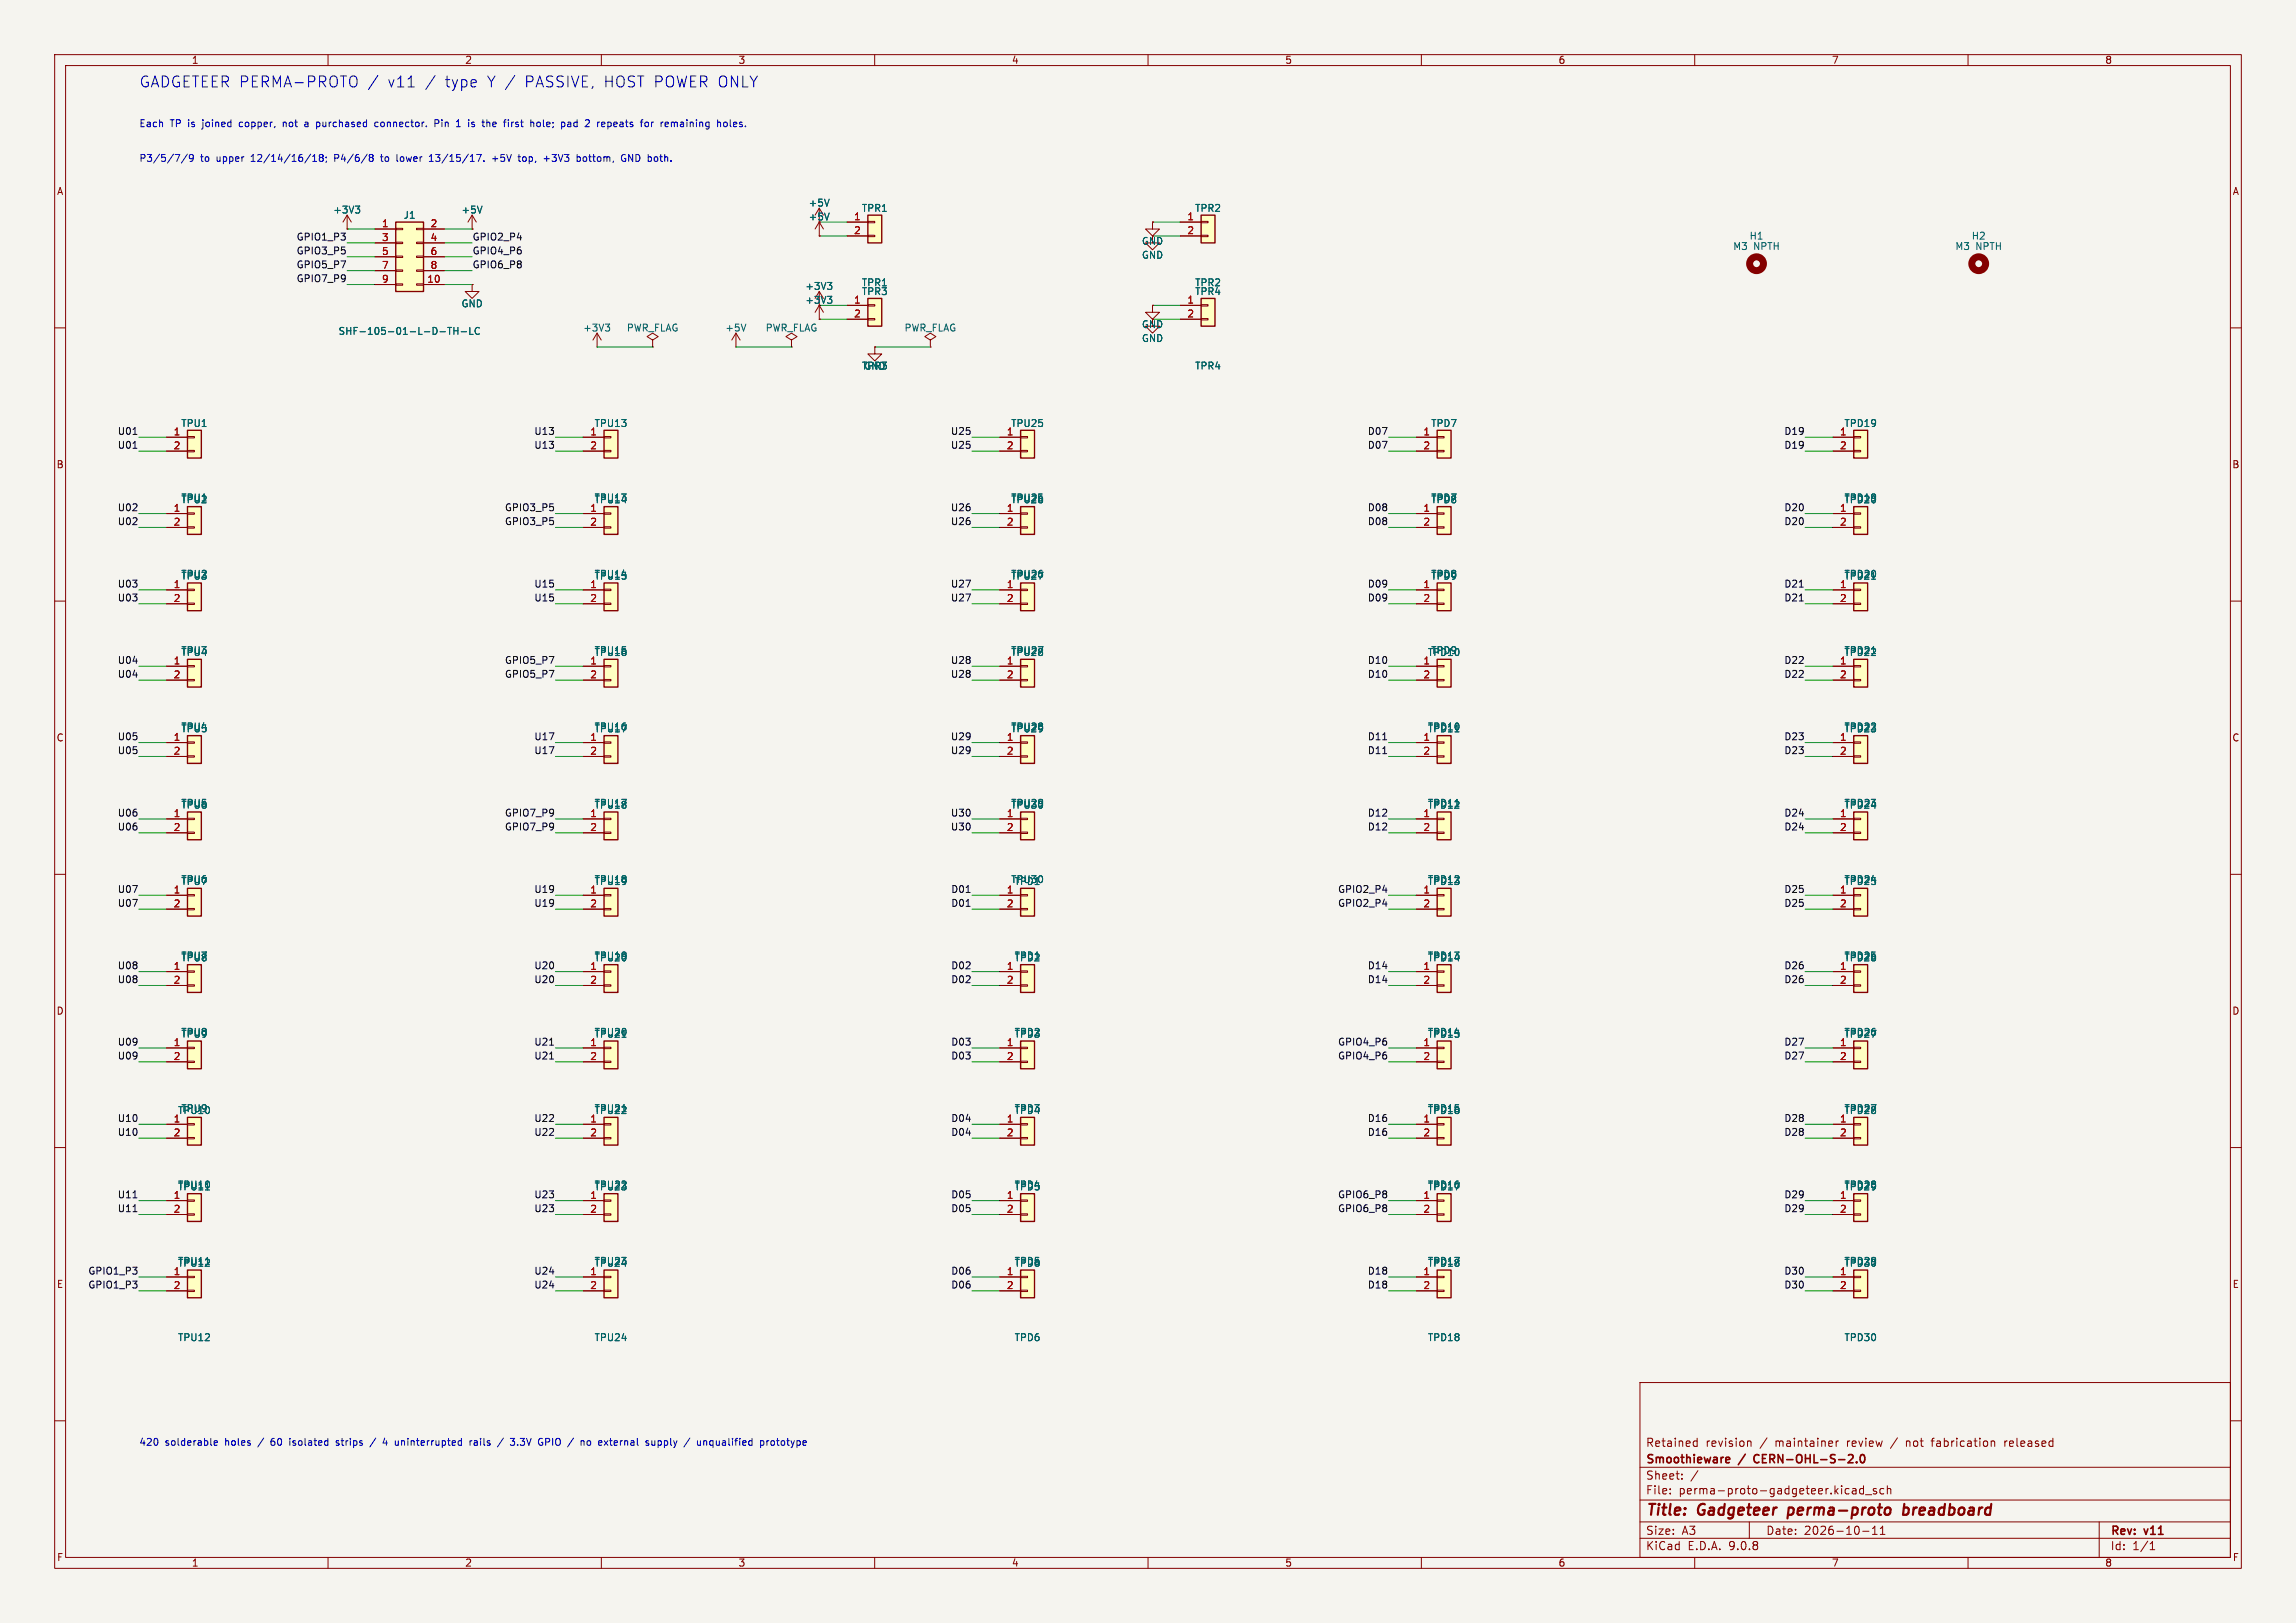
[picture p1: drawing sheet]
<svg xmlns="http://www.w3.org/2000/svg" width="420mm" height="297mm" viewBox="0 0 420 297" stroke-linecap="round" stroke-linejoin="round" font-family="sans-serif">
<defs><g id="words">
<g font-size="2.8" fill="#0000c2">
<text x="25.4" y="16.2">GADGETEER PERMA-PROTO</text>
<text x="70.9" y="16.2">v11</text>
<text x="77.8" y="16.2">/</text>
<text x="81.5" y="16.2">type</text>
<text x="89.3" y="16.2">Y /</text>
<text x="96.2" y="16.2">PASSIVE, HOST POWER ONLY</text>
</g>
<g font-size="2.8" fill="#840000">
<text x="301" y="277.9">Title:</text>
<text x="310.6" y="277.9">Gadgeteer</text>
<text x="327.9" y="277.9">perma-proto</text>
<text x="349.8" y="277.9">breadboard</text>
</g>
<g font-size="2.1" fill="#840000">
<text x="301" y="268.2">Smoothieware</text>
<text x="301" y="265">Retained</text>
<text x="312" y="265">revision</text>
<text x="318.2" y="268.2">/</text>
<text x="321.5" y="268.2">CERN-OHL-S-2.0</text>
<text x="322" y="265">/</text>
<text x="324.9" y="265">maintainer</text>
<text x="338.1" y="265">review</text>
<text x="346.3" y="265">/</text>
<text x="349.2" y="265">not</text>
<text x="354.1" y="265">fabrication</text>
<text x="367.5" y="265">released</text>
<text x="301" y="273.7">File:</text>
<text x="301" y="271">Sheet:</text>
<text x="307.1" y="273.7">perma-proto-gadgeteer.kicad_sch</text>
<text x="301" y="281.1">Size:</text>
<text x="307.6" y="281.1">A3</text>
<text x="323" y="281.1">Date:</text>
<text x="330" y="281.1">2026-10-11</text>
<text x="386" y="281.3">Rev:</text>
<text x="392.4" y="281.3">v11</text>
<text x="301" y="283.9">KiCad</text>
<text x="308.7" y="283.9">E.D.A.</text>
<text x="316.3" y="283.9">9.0.8</text>
<text x="386" y="283.9">Id:</text>
<text x="390.1" y="283.9">1/1</text>
</g>
<g font-size="1.8" fill="#840000">
<text x="35" y="11.9">1</text>
<text x="85" y="11.9">2</text>
<text x="135" y="11.9">3</text>
<text x="185" y="11.9">4</text>
<text x="235" y="11.9">5</text>
<text x="285" y="11.9">6</text>
<text x="335" y="11.9">7</text>
<text x="385" y="11.9">8</text>
<text x="10.3" y="35.9">A</text>
<text x="408.3" y="35.9">A</text>
<text x="208.8" y="45">GND</text>
<text x="147.2" y="55.8">+3V3</text>
<text x="208.8" y="60.2">GND</text>
<text x="10.3" y="85.9">B</text>
<text x="408.2" y="85.9">B</text>
<text x="10.3" y="135.9">C</text>
<text x="408.2" y="135.9">C</text>
<text x="10.3" y="185.9">D</text>
<text x="408.2" y="185.9">D</text>
<text x="10.3" y="235.9">E</text>
<text x="408.3" y="235.9">E</text>
<text x="10.3" y="285.9">F</text>
<text x="35" y="286.9">1</text>
<text x="85" y="286.9">2</text>
<text x="135" y="286.9">3</text>
<text x="185" y="286.9">4</text>
<text x="235" y="286.9">5</text>
<text x="285" y="286.9">6</text>
<text x="335" y="286.9">7</text>
<text x="385" y="286.9">8</text>
<text x="408.3" y="285.9">F</text>
</g>
<g font-size="1.8" fill="#0000c2">
<text x="25.4" y="23.5">Each</text>
<text x="31.1" y="23.5">TP is</text>
<text x="37.3" y="23.5">joined</text>
<text x="44.2" y="23.5">copper,</text>
<text x="52.4" y="23.5">not</text>
<text x="56.6" y="23.5">a</text>
<text x="58.9" y="23.5">purchased</text>
<text x="69.8" y="23.5">connector.</text>
<text x="81" y="23.5">Pin</text>
<text x="85.2" y="23.5">1</text>
<text x="87.6" y="23.5">is</text>
<text x="90.4" y="23.5">the</text>
<text x="94.5" y="23.5">first</text>
<text x="99.5" y="23.5">hole;</text>
<text x="105.4" y="23.5">pad</text>
<text x="110" y="23.5">2</text>
<text x="112.4" y="23.5">repeats</text>
<text x="120.6" y="23.5">for</text>
<text x="124.4" y="23.5">remaining</text>
<text x="134.9" y="23.5">holes.</text>
<text x="25.4" y="29.8">P3/5/7/9</text>
<text x="36.7" y="29.8">to</text>
<text x="39.7" y="29.8">upper</text>
<text x="46.2" y="29.8">12/14/16/18;</text>
<text x="61.7" y="29.8">P4/6/8</text>
<text x="70.4" y="29.8">to</text>
<text x="73.4" y="29.8">lower</text>
<text x="79.6" y="29.8">13/15/17.</text>
<text x="91.3" y="29.8">+5V</text>
<text x="96.4" y="29.8">top,</text>
<text x="101.2" y="29.8">+3V3</text>
<text x="107.4" y="29.8">bottom,</text>
<text x="115.8" y="29.8">GND both.</text>
<text x="25.4" y="264.8">420</text>
<text x="30.2" y="264.8">solderable</text>
<text x="41.3" y="264.8">holes</text>
<text x="47.5" y="264.8">/</text>
<text x="50" y="264.8">60</text>
<text x="53.6" y="264.8">isolated</text>
<text x="62.4" y="264.8">strips</text>
<text x="71.4" y="264.8">4</text>
<text x="73.7" y="264.8">uninterrupted</text>
<text x="87.6" y="264.8">rails</text>
<text x="93" y="264.8">/</text>
<text x="95.5" y="264.8">3.3V</text>
<text x="100.8" y="264.8">GPIO /</text>
<text x="108.9" y="264.8">no</text>
<text x="112.4" y="264.8">external</text>
<text x="121.3" y="264.8">supply</text>
<text x="128.5" y="264.8">/</text>
<text x="131" y="264.8">unqualified</text>
<text x="142.8" y="264.8">prototype</text>
</g>
<g font-size="1.8" fill="#006464">
<text x="60.9" y="39.3">+3V3</text>
<text x="73.7" y="40.2">J1</text>
<text x="84.3" y="39.3">+5V</text>
<text x="147.8" y="38">+5V</text>
<text x="147.8" y="40.5">+5V</text>
<text x="157.6" y="39">TPR1</text>
<text x="218.5" y="39">TPR2</text>
<text x="208.8" y="47.5">GND</text>
<text x="316.9" y="45.9">M3</text>
<text x="319.9" y="44">H1</text>
<text x="320.8" y="45.9">NPTH</text>
<text x="357.6" y="45.9">M3</text>
<text x="360.6" y="44">H2</text>
<text x="361.4" y="45.9">NPTH</text>
<text x="147.2" y="53.2">+3V3</text>
<text x="157.6" y="52.6">TPR1</text>
<text x="218.5" y="52.6">TPR2</text>
<text x="84.3" y="56.4">GND</text>
<text x="157.6" y="54.2">TPR3</text>
<text x="218.5" y="54.2">TPR4</text>
<text x="61.8" y="61.5">SHF-105-01-L-D-TH-LC</text>
<text x="106.6" y="60.9">+3V3</text>
<text x="114.6" y="60.9">PWR_FLAG</text>
<text x="132.6" y="60.9">+5V</text>
<text x="140" y="60.9">PWR_FLAG</text>
<text x="165.4" y="60.9">PWR_FLAG</text>
<text x="208.8" y="62.8">GND</text>
<text x="158" y="67.9">GND</text>
<text x="218.5" y="67.8">TPR4</text>
<text x="33.1" y="78.3">TPU1</text>
<text x="108.7" y="78.3">TPU13</text>
<text x="184.9" y="78.3">TPU25</text>
<text x="261.7" y="78.3">TPD7</text>
<text x="337.3" y="78.3">TPD19</text>
<text x="33.1" y="92">TPU1</text>
<text x="108.7" y="92">TPU13</text>
<text x="184.9" y="92">TPU25</text>
<text x="261.7" y="92">TPD7</text>
<text x="337.3" y="92">TPD19</text>
<text x="33.1" y="105.9">TPU2</text>
<text x="108.7" y="105.9">TPU14</text>
<text x="108.7" y="106.3">TPU15</text>
<text x="184.9" y="105.9">TPU26</text>
<text x="261.7" y="105.9">TPD8</text>
<text x="261.7" y="106.3">TPD9</text>
<text x="337.3" y="105.9">TPD20</text>
<text x="337.3" y="106.3">TPD21</text>
<text x="33.1" y="119.9">TPU3</text>
<text x="108.7" y="119.9">TPU15</text>
<text x="184.9" y="119.9">TPU27</text>
<text x="261.7" y="119.9">TPD9</text>
<text x="337.3" y="119.9">TPD21</text>
<text x="184.9" y="120.2">TPU28</text>
<text x="261.1" y="120.2">TPD10</text>
<text x="337.3" y="120.2">TPD22</text>
<text x="33.1" y="134.2">TPU5</text>
<text x="33.1" y="133.9">TPU4</text>
<text x="108.7" y="133.9">TPU16</text>
<text x="184.9" y="133.9">TPU28</text>
<text x="184.9" y="134.2">TPU29</text>
<text x="261.1" y="133.9">TPD10</text>
<text x="261.1" y="134.2">TPD11</text>
<text x="337.3" y="133.9">TPD22</text>
<text x="33.1" y="147.8">TPU5</text>
<text x="108.7" y="147.8">TPU17</text>
<text x="108.7" y="148.2">TPU18</text>
<text x="184.9" y="147.8">TPU29</text>
<text x="261.1" y="147.8">TPD11</text>
<text x="261.1" y="148.2">TPD12</text>
<text x="337.3" y="147.8">TPD23</text>
<text x="337.3" y="148.2">TPD24</text>
<text x="33.1" y="161.8">TPU6</text>
<text x="108.7" y="161.8">TPU18</text>
<text x="184.9" y="161.8">TPU30</text>
<text x="261.1" y="161.8">TPD12</text>
<text x="337.3" y="161.8">TPD24</text>
<text x="108.7" y="162.2">TPU19</text>
<text x="185.5" y="162.2">TPD1</text>
<text x="33.1" y="176.1">TPU8</text>
<text x="33.1" y="175.8">TPU7</text>
<text x="108.7" y="175.8">TPU19</text>
<text x="185.5" y="175.8">TPD1</text>
<text x="261.1" y="176.1">TPD14</text>
<text x="261.1" y="175.8">TPD13</text>
<text x="337.3" y="175.8">TPD25</text>
<text x="33.1" y="189.7">TPU8</text>
<text x="33.1" y="190.1">TPU9</text>
<text x="108.7" y="189.7">TPU20</text>
<text x="108.7" y="190.1">TPU21</text>
<text x="185.5" y="189.7">TPD2</text>
<text x="261.1" y="189.7">TPD14</text>
<text x="337.3" y="189.7">TPD26</text>
<text x="337.3" y="190.1">TPD27</text>
<text x="33.1" y="203.7">TPU9</text>
<text x="108.7" y="203.7">TPU21</text>
<text x="185.5" y="203.7">TPD3</text>
<text x="261.1" y="203.7">TPD15</text>
<text x="337.3" y="203.7">TPD27</text>
<text x="32.5" y="204.1">TPU10</text>
<text x="108.7" y="204.1">TPU22</text>
<text x="185.5" y="204.1">TPD4</text>
<text x="32.5" y="217.7">TPU10</text>
<text x="32.5" y="218">TPU11</text>
<text x="108.7" y="217.7">TPU22</text>
<text x="185.5" y="217.7">TPD4</text>
<text x="261.1" y="217.7">TPD16</text>
<text x="261.1" y="218">TPD17</text>
<text x="337.3" y="217.7">TPD28</text>
<text x="337.3" y="218">TPD29</text>
<text x="32.5" y="232">TPU12</text>
<text x="32.5" y="231.7">TPU11</text>
<text x="108.7" y="231.7">TPU23</text>
<text x="185.5" y="231.7">TPD5</text>
<text x="261.1" y="231.7">TPD17</text>
<text x="337.3" y="231.7">TPD29</text>
<text x="32.5" y="245.6">TPU12</text>
<text x="108.7" y="245.6">TPU24</text>
<text x="185.5" y="245.6">TPD6</text>
<text x="261.1" y="245.6">TPD18</text>
<text x="337.3" y="245.6">TPD30</text>
</g>
<g font-size="1.8" fill="#a90000">
<text x="69.8" y="41.7">1</text>
<text x="78.7" y="41.7">2</text>
<text x="156.1" y="40.4">1</text>
<text x="217.1" y="40.4">1</text>
<text x="69.8" y="44.2">3</text>
<text x="69.8" y="46.7">5</text>
<text x="78.7" y="44.2">4</text>
<text x="78.7" y="46.7">6</text>
<text x="156.1" y="42.9">2</text>
<text x="217.1" y="42.9">2</text>
<text x="69.8" y="49.3">7</text>
<text x="69.8" y="51.8">9</text>
<text x="78.1" y="51.8">10</text>
<text x="78.7" y="49.3">8</text>
<text x="156.1" y="55.6">1</text>
<text x="156.1" y="58.2">2</text>
<text x="217.1" y="55.6">1</text>
<text x="217.1" y="58.2">2</text>
<text x="31.7" y="79.8">1</text>
<text x="31.7" y="82.3">2</text>
<text x="107.9" y="79.8">1</text>
<text x="107.9" y="82.3">2</text>
<text x="184.1" y="79.8">1</text>
<text x="184.1" y="82.3">2</text>
<text x="260.3" y="79.8">1</text>
<text x="260.3" y="82.3">2</text>
<text x="336.5" y="79.8">1</text>
<text x="336.5" y="82.3">2</text>
<text x="31.7" y="93.7">1</text>
<text x="107.9" y="93.7">1</text>
<text x="184.1" y="93.7">1</text>
<text x="260.3" y="93.7">1</text>
<text x="336.5" y="93.7">1</text>
<text x="31.7" y="96.3">2</text>
<text x="107.9" y="96.3">2</text>
<text x="184.1" y="96.3">2</text>
<text x="260.3" y="96.3">2</text>
<text x="336.5" y="96.3">2</text>
<text x="31.7" y="107.7">1</text>
<text x="107.9" y="107.7">1</text>
<text x="184.1" y="107.7">1</text>
<text x="260.3" y="107.7">1</text>
<text x="336.5" y="107.7">1</text>
<text x="31.7" y="110.2">2</text>
<text x="107.9" y="110.2">2</text>
<text x="184.1" y="110.2">2</text>
<text x="260.3" y="110.2">2</text>
<text x="336.5" y="110.2">2</text>
<text x="31.7" y="121.7">1</text>
<text x="31.7" y="124.2">2</text>
<text x="107.9" y="121.7">1</text>
<text x="107.9" y="124.2">2</text>
<text x="184.1" y="121.7">1</text>
<text x="184.1" y="124.2">2</text>
<text x="260.3" y="121.7">1</text>
<text x="260.3" y="124.2">2</text>
<text x="336.5" y="121.7">1</text>
<text x="336.5" y="124.2">2</text>
<text x="31.7" y="135.6">1</text>
<text x="107.9" y="135.6">1</text>
<text x="184.1" y="135.6">1</text>
<text x="260.3" y="135.6">1</text>
<text x="336.5" y="135.6">1</text>
<text x="31.7" y="138.2">2</text>
<text x="107.9" y="138.2">2</text>
<text x="184.1" y="138.2">2</text>
<text x="260.3" y="138.2">2</text>
<text x="336.5" y="138.2">2</text>
<text x="31.7" y="149.6">1</text>
<text x="107.9" y="149.6">1</text>
<text x="184.1" y="149.6">1</text>
<text x="260.3" y="149.6">1</text>
<text x="336.5" y="149.6">1</text>
<text x="31.7" y="152.1">2</text>
<text x="107.9" y="152.1">2</text>
<text x="184.1" y="152.1">2</text>
<text x="260.3" y="152.1">2</text>
<text x="336.5" y="152.1">2</text>
<text x="31.7" y="163.6">1</text>
<text x="31.7" y="166.1">2</text>
<text x="107.9" y="163.6">1</text>
<text x="107.9" y="166.1">2</text>
<text x="184.1" y="163.6">1</text>
<text x="184.1" y="166.1">2</text>
<text x="260.3" y="163.6">1</text>
<text x="260.3" y="166.1">2</text>
<text x="336.5" y="163.6">1</text>
<text x="336.5" y="166.1">2</text>
<text x="31.7" y="177.5">1</text>
<text x="107.9" y="177.5">1</text>
<text x="184.1" y="177.5">1</text>
<text x="260.3" y="177.5">1</text>
<text x="336.5" y="177.5">1</text>
<text x="31.7" y="180.1">2</text>
<text x="107.9" y="180.1">2</text>
<text x="184.1" y="180.1">2</text>
<text x="260.3" y="180.1">2</text>
<text x="336.5" y="180.1">2</text>
<text x="31.7" y="191.5">1</text>
<text x="107.9" y="191.5">1</text>
<text x="184.1" y="191.5">1</text>
<text x="260.3" y="191.5">1</text>
<text x="336.5" y="191.5">1</text>
<text x="31.7" y="194.1">2</text>
<text x="107.9" y="194.1">2</text>
<text x="184.1" y="194.1">2</text>
<text x="260.3" y="194.1">2</text>
<text x="336.5" y="194.1">2</text>
<text x="31.7" y="205.5">1</text>
<text x="31.7" y="208">2</text>
<text x="107.9" y="205.5">1</text>
<text x="107.9" y="208">2</text>
<text x="184.1" y="205.5">1</text>
<text x="184.1" y="208">2</text>
<text x="260.3" y="205.5">1</text>
<text x="260.3" y="208">2</text>
<text x="336.5" y="205.5">1</text>
<text x="336.5" y="208">2</text>
<text x="31.7" y="219.5">1</text>
<text x="31.7" y="222">2</text>
<text x="107.9" y="219.5">1</text>
<text x="107.9" y="222">2</text>
<text x="184.1" y="219.5">1</text>
<text x="184.1" y="222">2</text>
<text x="260.3" y="219.5">1</text>
<text x="260.3" y="222">2</text>
<text x="336.5" y="219.5">1</text>
<text x="336.5" y="222">2</text>
<text x="31.7" y="233.4">1</text>
<text x="107.9" y="233.4">1</text>
<text x="184.1" y="233.4">1</text>
<text x="260.3" y="233.4">1</text>
<text x="336.5" y="233.4">1</text>
<text x="31.7" y="236">2</text>
<text x="107.9" y="236">2</text>
<text x="184.1" y="236">2</text>
<text x="260.3" y="236">2</text>
<text x="336.5" y="236">2</text>
</g>
<g font-size="1.8" fill="#0f0f0f">
<text x="54.2" y="46.6">GPIO3_P5</text>
<text x="54.2" y="44.1">GPIO1_P3</text>
<text x="86.4" y="46.6">GPIO4_P6</text>
<text x="86.4" y="44.1">GPIO2_P4</text>
<text x="54.2" y="51.7">GPIO7_P9</text>
<text x="54.2" y="49.2">GPIO5_P7</text>
<text x="86.4" y="49.2">GPIO6_P8</text>
<text x="21.4" y="79.7">U01</text>
<text x="21.4" y="82.2">U01</text>
<text x="97.6" y="82.2">U13</text>
<text x="97.6" y="79.7">U13</text>
<text x="173.8" y="79.7">U25</text>
<text x="173.8" y="82.2">U25</text>
<text x="250.1" y="82.2">D07</text>
<text x="250.1" y="79.7">D07</text>
<text x="326.3" y="79.7">D19</text>
<text x="326.3" y="82.2">D19</text>
<text x="21.4" y="93.6">U02</text>
<text x="92.3" y="93.6">GPIO3_P5</text>
<text x="173.8" y="93.6">U26</text>
<text x="250.1" y="93.6">D08</text>
<text x="326.3" y="93.6">D20</text>
<text x="21.4" y="96.2">U02</text>
<text x="92.3" y="96.2">GPIO3_P5</text>
<text x="173.8" y="96.2">U26</text>
<text x="250.1" y="96.2">D08</text>
<text x="326.3" y="96.2">D20</text>
<text x="21.4" y="107.6">U03</text>
<text x="97.6" y="107.6">U15</text>
<text x="173.8" y="107.6">U27</text>
<text x="250.1" y="107.6">D09</text>
<text x="326.3" y="107.6">D21</text>
<text x="21.4" y="110.1">U03</text>
<text x="97.6" y="110.1">U15</text>
<text x="173.8" y="110.1">U27</text>
<text x="250.1" y="110.1">D09</text>
<text x="326.3" y="110.1">D21</text>
<text x="21.4" y="124.1">U04</text>
<text x="21.4" y="121.6">U04</text>
<text x="92.3" y="121.6">GPIO5_P7</text>
<text x="92.3" y="124.1">GPIO5_P7</text>
<text x="173.8" y="124.1">U28</text>
<text x="173.8" y="121.6">U28</text>
<text x="250.1" y="124.1">D10</text>
<text x="250.1" y="121.6">D10</text>
<text x="326.3" y="124.1">D22</text>
<text x="326.3" y="121.6">D22</text>
<text x="21.4" y="135.5">U05</text>
<text x="97.6" y="135.5">U17</text>
<text x="173.8" y="135.5">U29</text>
<text x="250.1" y="135.5">D11</text>
<text x="326.3" y="135.5">D23</text>
<text x="21.4" y="138.1">U05</text>
<text x="97.6" y="138.1">U17</text>
<text x="173.8" y="138.1">U29</text>
<text x="250.1" y="138.1">D11</text>
<text x="326.3" y="138.1">D23</text>
<text x="21.4" y="149.5">U06</text>
<text x="92.3" y="149.5">GPIO7_P9</text>
<text x="173.8" y="149.5">U30</text>
<text x="250.1" y="149.5">D12</text>
<text x="326.3" y="149.5">D24</text>
<text x="21.4" y="152.1">U06</text>
<text x="92.3" y="152.1">GPIO7_P9</text>
<text x="173.8" y="152.1">U30</text>
<text x="250.1" y="152.1">D12</text>
<text x="326.3" y="152.1">D24</text>
<text x="21.4" y="163.5">U07</text>
<text x="21.4" y="166">U07</text>
<text x="97.6" y="166">U19</text>
<text x="97.6" y="163.5">U19</text>
<text x="173.9" y="166">D01</text>
<text x="173.9" y="163.5">D01</text>
<text x="244.7" y="166">GPIO2_P4</text>
<text x="244.7" y="163.5">GPIO2_P4</text>
<text x="326.3" y="166">D25</text>
<text x="326.3" y="163.5">D25</text>
<text x="21.4" y="180">U08</text>
<text x="21.4" y="177.5">U08</text>
<text x="97.6" y="177.5">U20</text>
<text x="97.6" y="180">U20</text>
<text x="173.9" y="177.5">D02</text>
<text x="173.9" y="180">D02</text>
<text x="250.1" y="180">D14</text>
<text x="250.1" y="177.5">D14</text>
<text x="326.3" y="180">D26</text>
<text x="326.3" y="177.5">D26</text>
<text x="21.4" y="191.4">U09</text>
<text x="97.6" y="191.4">U21</text>
<text x="173.9" y="191.4">D03</text>
<text x="244.7" y="191.4">GPIO4_P6</text>
<text x="326.3" y="191.4">D27</text>
<text x="21.4" y="194">U09</text>
<text x="97.6" y="194">U21</text>
<text x="173.9" y="194">D03</text>
<text x="244.7" y="194">GPIO4_P6</text>
<text x="326.3" y="194">D27</text>
<text x="21.4" y="205.4">U10</text>
<text x="21.4" y="207.9">U10</text>
<text x="97.6" y="207.9">U22</text>
<text x="97.6" y="205.4">U22</text>
<text x="173.9" y="207.9">D04</text>
<text x="173.9" y="205.4">D04</text>
<text x="250.1" y="207.9">D16</text>
<text x="250.1" y="205.4">D16</text>
<text x="326.3" y="205.4">D28</text>
<text x="326.3" y="207.9">D28</text>
<text x="21.4" y="219.4">U11</text>
<text x="21.4" y="221.9">U11</text>
<text x="97.6" y="221.9">U23</text>
<text x="97.6" y="219.4">U23</text>
<text x="173.9" y="221.9">D05</text>
<text x="173.9" y="219.4">D05</text>
<text x="244.7" y="221.9">GPIO6_P8</text>
<text x="244.7" y="219.4">GPIO6_P8</text>
<text x="326.3" y="221.9">D29</text>
<text x="326.3" y="219.4">D29</text>
<text x="16.1" y="233.3">GPIO1_P3</text>
<text x="97.6" y="233.3">U24</text>
<text x="173.9" y="233.3">D06</text>
<text x="250.1" y="233.3">D18</text>
<text x="326.3" y="233.3">D30</text>
<text x="16.1" y="235.9">GPIO1_P3</text>
<text x="97.6" y="235.9">U24</text>
<text x="173.9" y="235.9">D06</text>
<text x="250.1" y="235.9">D18</text>
<text x="326.3" y="235.9">D30</text>
</g>
</g></defs>
<path d="M0 0h420v297h-420z" fill="#f5f4ef" stroke="#f5f4ef" stroke-width=".18"/>
<g fill="none" stroke="#840000" stroke-width=".18">
<path d="M10 10h400v277h-400zM12 12h396v273h-396zM60 10v2M110 10v2M160 10v2M210 10v2M260 10v2M310 10v2M360 10v2M10 60h2M408 60h2M10 110h2"/>
<path d="M408 110h2M10 160h2M408 160h2M10 210h2M408 210h2M300 253h108v32h-108zM10 260h2M300 278.5h108M300 274.5h108M300 268.5h108M305.5 273.2v.2M305.5 272.5v.1"/>
<path d="M307.7 270.5v.2M307.7 269.8v.1M309.9 264.6h.5M309.9 263.8h.5M310.4 263.2v1.5M310.6 269.1l-1.3 1.9M319.7 263.8h.5l.1 .9M320 278.5v3M335.9 263.7v1M336.3 263.7l-.3 .1-.1 .2M339 272.4h.3l.2 .2v.8M339.5 273.3l-.5 .1"/>
<path d="M339.5 272.7l-.5 .1M340.9 272.5l-.5-.1-.2 .3v.4l.1 .2h.6M340.9 271.9v1.5M341.2 273.5h1.2M342.5 279.7l.4-.4v1.5M343.2 272.5l-.3-.1-.2 .2v.2l.5 .2v.3h-.5M343.9 279.7l.5-.4v1.5M344.6 272.5l-.4-.1-.3 .3v.4l.1 .2h.6M345.2 272.5l.2-.1 .4 .1 .1 .9M345.2 271.9v1.5M353.2 263.7h.6M364.3 263.8h.5l.1 .9"/>
<path d="M366.7 263.7v1M367 263.7l-.3 .3M384 278.5v6.5M408 260h2M60 285v2M110 285v2M160 285v2M210 285v2M260 285v2M300 281.5h108M310 285v2M340.7 280.2h1.2"/>
<path d="M342.5 280.8h.9M343.9 280.8h.9M360 285v2M393.3 283.6h.9M393.3 282.5l.4-.4v1.5"/>
</g>
<path d="M327.2 275.9l-.2 2M345.2 275.9l.5 .1 .1 .3v.5l-.5 .4M348.3 276l.2-.1 .5 .1M348.3 275.2l-.2 2M349 277a.66 .66 0 0 1-.9 .1" fill="none" stroke="#840000" stroke-width=".4"/>
<path d="M315.9 266.7l.4 .1 .1 .2-.7 .2M316.3 267.6l-.4 .1M321 266.4l-.2 .4 .2 .7M338 267.7h1M338.9 266.3v.5M339.6 267.5v.2M340.4 266.3l.2-.1a.8 .8 0 0 1 .5 .7 .8 .8 0 0 1-.5 .8l-.2-.2-.1-.4z" fill="none" stroke="#840000" stroke-width=".3"/>
<path d="M158.7 54.6h2.6v5.1h-2.6z" fill="#ffffc2"/>
<path d="M158.7 54.6h2.6v5.1h-2.6z" fill="none" stroke="#840000" stroke-width=".25"/>
<path d="M154.9 55.9h3.8M154.9 58.4h3.8M158.7 55.8h1.3v.2h-1.3zM158.7 58.3h1.3v.2h-1.3z" fill="none" stroke="#840000" stroke-width=".18"/>
<path d="M158.7 39.4h2.6v5.1h-2.6z" fill="#ffffc2"/>
<path d="M158.7 39.4h2.6v5.1h-2.6z" fill="none" stroke="#840000" stroke-width=".25"/>
<g fill="none" stroke="#840000" stroke-width=".18">
<path d="M149.9 38.1l-.8 1.3M149.9 38.1l.7 1.3M149.9 38.1v5.1M149.1 41.9l.8-1.3 .7 1.3M149.9 43.2h.1M149.9 58.4h.1M149.9 55.9v2.5M149.9 55.9l-.8 1.3M149.9 55.9l.7 1.3M154.9 40.6h3.8M154.9 43.2h3.8M158.7 40.5h1.3v.3h-1.3z"/>
<path d="M158.7 43.1h1.3v.2h-1.3zM134.6 63.5h.1M134.6 61l-.7 1.2M134.6 61l.8 1.2M134.6 61v2.5M144.8 62.2l1-.6-1-.6-1 .6 1 .6v1.3M144.8 63.5h.1"/>
</g>
<path d="M151.7 36.4l-.4 1.3M151.7 39l-.4 1.3M136.4 59.3l-.4 1.3M151.4 54.2h.8l-.5 .5M151.9 54.7l.3 .3v.3l-.3 .2" fill="none" stroke="#006464" stroke-width=".18"/>
<path d="M72.4 40.6h5.1v12.7h-5.1z" fill="#ffffc2"/>
<path d="M72.4 40.6h5.1v12.7h-5.1z" fill="none" stroke="#840000" stroke-width=".25"/>
<g fill="none" stroke="#840000" stroke-width=".18">
<path d="M68.6 41.9h3.8M68.6 44.5h3.8M68.6 47h3.8M68.6 49.5h3.8M68.6 52.1h3.8M72.4 41.8h1.3v.2h-1.3zM72.4 44.3h1.3v.3h-1.3zM72.4 46.9h1.3v.2h-1.3zM72.4 49.4h1.3v.3h-1.3zM72.4 51.9h1.3v.3h-1.3zM76.2 41.8h1.3v.2h-1.3zM76.2 44.3h1.3v.3h-1.3z"/>
<path d="M76.2 46.9h1.3v.2h-1.3zM76.2 49.4h1.3v.3h-1.3zM76.2 51.9h1.3v.3h-1.3zM77.5 41.9h3.8M77.5 44.5h3.8M77.5 47h3.8M77.5 49.5h3.8M77.5 52.1h3.8M86.4 52.1v1.2h1.2l-1.2 1.3-1.3-1.3h1.3M86.4 52.1h.1M149.9 53.3l-.8 1.3M149.9 53.3l.7 1.3"/>
<path d="M149.9 53.3v2.6M119.4 62.2l1-.6-1-.6-1 .6 1 .6v1.3M119.4 63.5h.1M160 63.5v1.3h1.3l-1.3 1.2-1.3-1.2h1.3M160 63.5h.1M170.2 62.2l1-.6-1-.6-1 .6 1 .6v1.3M170.2 63.5h.1"/>
</g>
<path d="M81.9 59.9h.7M82.2 59.9v1.3M83 59.9v1.3M83.8 59.9v1.3M85.9 59.9v1.3h.6M151.4 51.7h.8l-.5 .5M151.9 52.2l.3 .2v.3l-.3 .3M80.5 60.7h1M83 60.5h.8M84.4 60.7h.9M87.7 60a.6 .6 0 0 0-.8 .5 .6 .6 0 0 0 .5 .7l.3-.1" fill="none" stroke="#006464" stroke-width=".18"/>
<path d="M186.7 78.7h2.5v5.1h-2.5z" fill="#ffffc2"/>
<path d="M186.7 78.7h2.5v5.1h-2.5z" fill="none" stroke="#840000" stroke-width=".25"/>
<path d="M186.7 79.9h1.3v.2h-1.3zM182.9 80h3.8M182.9 82.6h3.8M186.7 82.4h1.3v.3h-1.3z" fill="none" stroke="#840000" stroke-width=".18"/>
<path d="M186.7 92.7h2.5v5.1h-2.5z" fill="#ffffc2"/>
<path d="M186.7 92.7h2.5v5.1h-2.5z" fill="none" stroke="#840000" stroke-width=".25"/>
<path d="M182.9 94h3.8M182.9 96.5h3.8M186.7 93.9h1.3v.2h-1.3zM186.7 96.4h1.3v.2h-1.3z" fill="none" stroke="#840000" stroke-width=".18"/>
<path d="M186.7 120.7h2.5v5h-2.5z" fill="#ffffc2"/>
<path d="M186.7 120.7h2.5v5h-2.5z" fill="none" stroke="#840000" stroke-width=".25"/>
<path d="M182.9 121.9h3.8M182.9 124.5h3.8M186.7 121.8h1.3v.2h-1.3zM186.7 124.3h1.3v.3h-1.3z" fill="none" stroke="#840000" stroke-width=".18"/>
<path d="M186.7 134.6h2.5v5.1h-2.5z" fill="#ffffc2"/>
<path d="M186.7 134.6h2.5v5.1h-2.5z" fill="none" stroke="#840000" stroke-width=".25"/>
<path d="M182.9 135.9h3.8M182.9 138.4h3.8M186.7 135.8h1.3v.2h-1.3zM186.7 138.3h1.3v.3h-1.3z" fill="none" stroke="#840000" stroke-width=".18"/>
<path d="M219.7 39.4h2.5v5.1h-2.5z" fill="#ffffc2"/>
<path d="M219.7 39.4h2.5v5.1h-2.5z" fill="none" stroke="#840000" stroke-width=".25"/>
<path d="M210.8 40.6v1.3h1.3l-1.3 1.3-1.3-1.3h1.3M210.8 40.6h.1M215.9 40.6h3.8M215.9 43.2h3.8M219.7 40.5h1.3v.3h-1.3zM219.7 43.1h1.3v.2h-1.3z" fill="none" stroke="#840000" stroke-width=".18"/>
<path d="M34.3 176.5h2.5v5.1h-2.5z" fill="#ffffc2"/>
<path d="M34.3 176.5h2.5v5.1h-2.5z" fill="none" stroke="#840000" stroke-width=".25"/>
<path d="M30.5 177.8h3.8M34.3 177.7h1.3v.2h-1.3zM30.5 180.3h3.8M34.3 180.2h1.3v.3h-1.3z" fill="none" stroke="#840000" stroke-width=".18"/>
<path d="M110.5 92.7h2.5v5.1h-2.5z" fill="#ffffc2"/>
<path d="M110.5 92.7h2.5v5.1h-2.5z" fill="none" stroke="#840000" stroke-width=".25"/>
<path d="M106.7 94h3.8M106.7 96.5h3.8M110.5 93.9h1.3v.2h-1.3zM110.5 96.4h1.3v.2h-1.3z" fill="none" stroke="#840000" stroke-width=".18"/>
<path d="M110.5 78.7h2.5v5.1h-2.5z" fill="#ffffc2"/>
<path d="M110.5 78.7h2.5v5.1h-2.5z" fill="none" stroke="#840000" stroke-width=".25"/>
<path d="M110.5 79.9h1.3v.2h-1.3zM106.7 80h3.8M106.7 82.6h3.8M110.5 82.4h1.3v.3h-1.3z" fill="none" stroke="#840000" stroke-width=".18"/>
<path d="M110.5 106.7h2.5v5.1h-2.5z" fill="#ffffc2"/>
<path d="M110.5 106.7h2.5v5.1h-2.5z" fill="none" stroke="#840000" stroke-width=".25"/>
<path d="M106.7 108h3.8M106.7 110.5h3.8M110.5 107.8h1.3v.3h-1.3zM110.5 110.4h1.3v.2h-1.3z" fill="none" stroke="#840000" stroke-width=".18"/>
<path d="M110.5 120.7h2.5v5h-2.5z" fill="#ffffc2"/>
<path d="M110.5 120.7h2.5v5h-2.5z" fill="none" stroke="#840000" stroke-width=".25"/>
<path d="M106.7 121.9h3.8M106.7 124.5h3.8M110.5 121.8h1.3v.2h-1.3zM110.5 124.3h1.3v.3h-1.3z" fill="none" stroke="#840000" stroke-width=".18"/>
<path d="M110.5 134.6h2.5v5.1h-2.5z" fill="#ffffc2"/>
<path d="M110.5 134.6h2.5v5.1h-2.5z" fill="none" stroke="#840000" stroke-width=".25"/>
<path d="M106.7 135.9h3.8M106.7 138.4h3.8M110.5 135.8h1.3v.2h-1.3zM110.5 138.3h1.3v.3h-1.3z" fill="none" stroke="#840000" stroke-width=".18"/>
<path d="M110.5 148.6h2.5v5.1h-2.5z" fill="#ffffc2"/>
<path d="M110.5 148.6h2.5v5.1h-2.5z" fill="none" stroke="#840000" stroke-width=".25"/>
<path d="M106.7 149.9h3.8M106.7 152.4h3.8M110.5 149.7h1.3v.3h-1.3zM110.5 152.3h1.3v.2h-1.3z" fill="none" stroke="#840000" stroke-width=".18"/>
<path d="M110.5 162.6h2.5v5h-2.5z" fill="#ffffc2"/>
<path d="M110.5 162.6h2.5v5h-2.5z" fill="none" stroke="#840000" stroke-width=".25"/>
<path d="M106.7 163.8h3.8M106.7 166.4h3.8M110.5 163.7h1.3v.3h-1.3zM110.5 166.2h1.3v.3h-1.3z" fill="none" stroke="#840000" stroke-width=".18"/>
<path d="M110.5 176.5h2.5v5.1h-2.5z" fill="#ffffc2"/>
<path d="M110.5 176.5h2.5v5.1h-2.5z" fill="none" stroke="#840000" stroke-width=".25"/>
<path d="M210.8 43.2v1.3h1.3l-1.3 1.2-1.3-1.2h1.3M106.7 177.8h3.8M110.5 177.7h1.3v.2h-1.3zM106.7 180.3h3.8M110.5 180.2h1.3v.3h-1.3z" fill="none" stroke="#840000" stroke-width=".18"/>
<path d="M110.5 190.5h2.5v5.1h-2.5z" fill="#ffffc2"/>
<path d="M110.5 190.5h2.5v5.1h-2.5z" fill="none" stroke="#840000" stroke-width=".25"/>
<path d="M106.7 191.8h3.8M106.7 194.3h3.8M110.5 191.6h1.3v.3h-1.3zM110.5 194.2h1.3v.2h-1.3z" fill="none" stroke="#840000" stroke-width=".18"/>
<path d="M110.5 204.5h2.5v5.1h-2.5z" fill="#ffffc2"/>
<path d="M110.5 204.5h2.5v5.1h-2.5z" fill="none" stroke="#840000" stroke-width=".25"/>
<path d="M106.7 205.7h3.8M106.7 208.3h3.8M110.5 205.6h1.3v.3h-1.3zM110.5 208.2h1.3v.2h-1.3z" fill="none" stroke="#840000" stroke-width=".18"/>
<path d="M110.5 218.4h2.5v5.1h-2.5z" fill="#ffffc2"/>
<path d="M110.5 218.4h2.5v5.1h-2.5z" fill="none" stroke="#840000" stroke-width=".25"/>
<path d="M106.7 219.7h3.8M110.5 219.6h1.3v.2h-1.3zM106.7 222.2h3.8M110.5 222.1h1.3v.3h-1.3z" fill="none" stroke="#840000" stroke-width=".18"/>
<path d="M34.3 232.4h2.5v5.1h-2.5z" fill="#ffffc2"/>
<path d="M34.3 232.4h2.5v5.1h-2.5z" fill="none" stroke="#840000" stroke-width=".25"/>
<path d="M30.5 233.7h3.8M30.5 236.2h3.8M34.3 233.6h1.3v.2h-1.3zM34.3 236.1h1.3v.2h-1.3z" fill="none" stroke="#840000" stroke-width=".18"/>
<path d="M110.5 232.4h2.5v5.1h-2.5z" fill="#ffffc2"/>
<path d="M110.5 232.4h2.5v5.1h-2.5z" fill="none" stroke="#840000" stroke-width=".25"/>
<g fill="none" stroke="#840000" stroke-width=".18">
<path d="M63.5 39.4l-.8 1.2M63.5 39.4l.8 1.2M63.5 39.4v2.5M86.4 39.4l-.8 1.2M86.4 39.4l.7 1.2M86.4 39.4v2.5M63.5 41.9h.1M86.4 41.9h.1M109.2 63.5h.1M109.2 61l-.7 1.2M109.2 61l.8 1.2M109.2 61v2.5"/>
<path d="M106.7 233.7h3.8M106.7 236.2h3.8M110.5 233.6h1.3v.2h-1.3zM110.5 236.1h1.3v.2h-1.3z"/>
</g>
<path d="M65 37.7h.8l-.4 .5M65.6 38.2l.2 .2v.3l-.2 .3M88.2 37.7l-.4 1.3M110.7 59.3h.8l-.4 .5M111.3 59.8l.2 .2v.3l-.2 .3" fill="none" stroke="#006464" stroke-width=".18"/>
<path d="M339.1 120.7h2.5v5h-2.5z" fill="#ffffc2"/>
<path d="M339.1 120.7h2.5v5h-2.5z" fill="none" stroke="#840000" stroke-width=".25"/>
<path d="M335.3 121.9h3.8M335.3 124.5h3.8M339.1 121.8h1.3v.2h-1.3zM339.1 124.3h1.3v.3h-1.3z" fill="none" stroke="#840000" stroke-width=".18"/>
<path d="M262.9 190.5h2.5v5.1h-2.5z" fill="#ffffc2"/>
<path d="M262.9 190.5h2.5v5.1h-2.5z" fill="none" stroke="#840000" stroke-width=".25"/>
<path d="M259.1 191.8h3.8M259.1 194.3h3.8M262.9 191.6h1.3v.3h-1.3zM262.9 194.2h1.3v.2h-1.3z" fill="none" stroke="#840000" stroke-width=".18"/>
<path d="M262.9 204.5h2.5v5.1h-2.5z" fill="#ffffc2"/>
<path d="M262.9 204.5h2.5v5.1h-2.5z" fill="none" stroke="#840000" stroke-width=".25"/>
<path d="M259.1 205.7h3.8M259.1 208.3h3.8M262.9 205.6h1.3v.3h-1.3zM262.9 208.2h1.3v.2h-1.3z" fill="none" stroke="#840000" stroke-width=".18"/>
<path d="M262.9 218.4h2.5v5.1h-2.5z" fill="#ffffc2"/>
<path d="M262.9 218.4h2.5v5.1h-2.5z" fill="none" stroke="#840000" stroke-width=".25"/>
<path d="M259.1 219.7h3.8M262.9 219.6h1.3v.2h-1.3zM259.1 222.2h3.8M262.9 222.1h1.3v.3h-1.3z" fill="none" stroke="#840000" stroke-width=".18"/>
<path d="M262.9 232.4h2.5v5.1h-2.5z" fill="#ffffc2"/>
<path d="M262.9 232.4h2.5v5.1h-2.5z" fill="none" stroke="#840000" stroke-width=".25"/>
<path d="M259.1 233.7h3.8M259.1 236.2h3.8M262.9 233.6h1.3v.2h-1.3zM262.9 236.1h1.3v.2h-1.3z" fill="none" stroke="#840000" stroke-width=".18"/>
<g fill="none" stroke="#840000" stroke-width="1.3">
<circle cx="321.3" cy="48.3" r="1.27"/>
<circle cx="362" cy="48.3" r="1.27"/>
</g>
<path d="M339.1 78.7h2.5v5.1h-2.5z" fill="#ffffc2"/>
<path d="M339.1 78.7h2.5v5.1h-2.5z" fill="none" stroke="#840000" stroke-width=".25"/>
<path d="M339.1 79.9h1.3v.2h-1.3zM335.3 80h3.8M335.3 82.6h3.8M339.1 82.4h1.3v.3h-1.3z" fill="none" stroke="#840000" stroke-width=".18"/>
<path d="M339.1 92.7h2.5v5.1h-2.5z" fill="#ffffc2"/>
<path d="M339.1 92.7h2.5v5.1h-2.5z" fill="none" stroke="#840000" stroke-width=".25"/>
<path d="M335.3 94h3.8M335.3 96.5h3.8M339.1 93.9h1.3v.2h-1.3zM339.1 96.4h1.3v.2h-1.3z" fill="none" stroke="#840000" stroke-width=".18"/>
<path d="M339.1 106.7h2.5v5.1h-2.5z" fill="#ffffc2"/>
<path d="M339.1 106.7h2.5v5.1h-2.5z" fill="none" stroke="#840000" stroke-width=".25"/>
<path d="M335.3 108h3.8M335.3 110.5h3.8M339.1 107.8h1.3v.3h-1.3zM339.1 110.4h1.3v.2h-1.3z" fill="none" stroke="#840000" stroke-width=".18"/>
<path d="M262.9 176.5h2.5v5.1h-2.5z" fill="#ffffc2"/>
<path d="M262.9 176.5h2.5v5.1h-2.5z" fill="none" stroke="#840000" stroke-width=".25"/>
<path d="M259.1 177.8h3.8M262.9 177.7h1.3v.2h-1.3zM259.1 180.3h3.8M262.9 180.2h1.3v.3h-1.3z" fill="none" stroke="#840000" stroke-width=".18"/>
<path d="M339.1 134.6h2.5v5.1h-2.5z" fill="#ffffc2"/>
<path d="M339.1 134.6h2.5v5.1h-2.5z" fill="none" stroke="#840000" stroke-width=".25"/>
<path d="M335.3 135.9h3.8M335.3 138.4h3.8M339.1 135.8h1.3v.2h-1.3zM339.1 138.3h1.3v.3h-1.3z" fill="none" stroke="#840000" stroke-width=".18"/>
<path d="M339.1 148.6h2.5v5.1h-2.5z" fill="#ffffc2"/>
<path d="M339.1 148.6h2.5v5.1h-2.5z" fill="none" stroke="#840000" stroke-width=".25"/>
<path d="M335.3 149.9h3.8M335.3 152.4h3.8M339.1 149.7h1.3v.3h-1.3zM339.1 152.3h1.3v.2h-1.3z" fill="none" stroke="#840000" stroke-width=".18"/>
<path d="M339.1 162.6h2.5v5h-2.5z" fill="#ffffc2"/>
<path d="M339.1 162.6h2.5v5h-2.5z" fill="none" stroke="#840000" stroke-width=".25"/>
<path d="M335.3 163.8h3.8M335.3 166.4h3.8M339.1 163.7h1.3v.3h-1.3zM339.1 166.2h1.3v.3h-1.3z" fill="none" stroke="#840000" stroke-width=".18"/>
<path d="M339.1 176.5h2.5v5.1h-2.5z" fill="#ffffc2"/>
<path d="M339.1 176.5h2.5v5.1h-2.5z" fill="none" stroke="#840000" stroke-width=".25"/>
<path d="M335.3 177.8h3.8M339.1 177.7h1.3v.2h-1.3zM335.3 180.3h3.8M339.1 180.2h1.3v.3h-1.3z" fill="none" stroke="#840000" stroke-width=".18"/>
<path d="M339.1 190.5h2.5v5.1h-2.5z" fill="#ffffc2"/>
<path d="M339.1 190.5h2.5v5.1h-2.5z" fill="none" stroke="#840000" stroke-width=".25"/>
<path d="M335.3 191.8h3.8M335.3 194.3h3.8M339.1 191.6h1.3v.3h-1.3zM339.1 194.2h1.3v.2h-1.3z" fill="none" stroke="#840000" stroke-width=".18"/>
<path d="M339.1 204.5h2.5v5.1h-2.5z" fill="#ffffc2"/>
<path d="M339.1 204.5h2.5v5.1h-2.5z" fill="none" stroke="#840000" stroke-width=".25"/>
<path d="M335.3 205.7h3.8M335.3 208.3h3.8M339.1 205.6h1.3v.3h-1.3zM339.1 208.2h1.3v.2h-1.3z" fill="none" stroke="#840000" stroke-width=".18"/>
<path d="M339.1 218.4h2.5v5.1h-2.5z" fill="#ffffc2"/>
<path d="M339.1 218.4h2.5v5.1h-2.5z" fill="none" stroke="#840000" stroke-width=".25"/>
<path d="M335.3 219.7h3.8M339.1 219.6h1.3v.2h-1.3zM335.3 222.2h3.8M339.1 222.1h1.3v.3h-1.3z" fill="none" stroke="#840000" stroke-width=".18"/>
<path d="M339.1 232.4h2.5v5.1h-2.5z" fill="#ffffc2"/>
<path d="M339.1 232.4h2.5v5.1h-2.5z" fill="none" stroke="#840000" stroke-width=".25"/>
<path d="M335.3 233.7h3.8M335.3 236.2h3.8M339.1 233.6h1.3v.2h-1.3zM339.1 236.1h1.3v.2h-1.3z" fill="none" stroke="#840000" stroke-width=".18"/>
<path d="M186.7 218.4h2.5v5.1h-2.5z" fill="#ffffc2"/>
<path d="M186.7 218.4h2.5v5.1h-2.5z" fill="none" stroke="#840000" stroke-width=".25"/>
<path d="M182.9 219.7h3.8M186.7 219.6h1.3v.2h-1.3zM182.9 222.2h3.8M186.7 222.1h1.3v.3h-1.3z" fill="none" stroke="#840000" stroke-width=".18"/>
<path d="M219.7 54.6h2.5v5.1h-2.5z" fill="#ffffc2"/>
<path d="M219.7 54.6h2.5v5.1h-2.5z" fill="none" stroke="#840000" stroke-width=".25"/>
<path d="M210.8 55.9v1.3h1.3l-1.3 1.2-1.3-1.2h1.3M210.8 55.9h.1M210.8 58.4v1.3h1.3l-1.3 1.3-1.3-1.3h1.3M215.9 55.9h3.8M215.9 58.4h3.8M219.7 55.8h1.3v.2h-1.3zM219.7 58.3h1.3v.2h-1.3z" fill="none" stroke="#840000" stroke-width=".18"/>
<path d="M186.7 148.6h2.5v5.1h-2.5z" fill="#ffffc2"/>
<path d="M186.7 148.6h2.5v5.1h-2.5z" fill="none" stroke="#840000" stroke-width=".25"/>
<path d="M182.9 149.9h3.8M182.9 152.4h3.8M186.7 149.7h1.3v.3h-1.3zM186.7 152.3h1.3v.2h-1.3z" fill="none" stroke="#840000" stroke-width=".18"/>
<path d="M186.7 162.6h2.5v5h-2.5z" fill="#ffffc2"/>
<path d="M186.7 162.6h2.5v5h-2.5z" fill="none" stroke="#840000" stroke-width=".25"/>
<path d="M182.9 163.8h3.8M182.9 166.4h3.8M186.7 163.7h1.3v.3h-1.3zM186.7 166.2h1.3v.3h-1.3z" fill="none" stroke="#840000" stroke-width=".18"/>
<path d="M186.7 176.5h2.5v5.1h-2.5z" fill="#ffffc2"/>
<path d="M186.7 176.5h2.5v5.1h-2.5z" fill="none" stroke="#840000" stroke-width=".25"/>
<path d="M182.9 177.8h3.8M186.7 177.7h1.3v.2h-1.3zM182.9 180.3h3.8M186.7 180.2h1.3v.3h-1.3z" fill="none" stroke="#840000" stroke-width=".18"/>
<path d="M186.7 190.5h2.5v5.1h-2.5z" fill="#ffffc2"/>
<path d="M186.7 190.5h2.5v5.1h-2.5z" fill="none" stroke="#840000" stroke-width=".25"/>
<path d="M182.9 191.8h3.8M182.9 194.3h3.8M186.7 191.6h1.3v.3h-1.3zM186.7 194.2h1.3v.2h-1.3z" fill="none" stroke="#840000" stroke-width=".18"/>
<path d="M186.7 204.5h2.5v5.1h-2.5z" fill="#ffffc2"/>
<path d="M186.7 204.5h2.5v5.1h-2.5z" fill="none" stroke="#840000" stroke-width=".25"/>
<path d="M182.9 205.7h3.8M182.9 208.3h3.8M186.7 205.6h1.3v.3h-1.3zM186.7 208.2h1.3v.2h-1.3z" fill="none" stroke="#840000" stroke-width=".18"/>
<path d="M186.7 106.7h2.5v5.1h-2.5z" fill="#ffffc2"/>
<path d="M186.7 106.7h2.5v5.1h-2.5z" fill="none" stroke="#840000" stroke-width=".25"/>
<path d="M182.9 108h3.8M182.9 110.5h3.8M186.7 107.8h1.3v.3h-1.3zM186.7 110.4h1.3v.2h-1.3z" fill="none" stroke="#840000" stroke-width=".18"/>
<path d="M186.7 232.4h2.5v5.1h-2.5z" fill="#ffffc2"/>
<path d="M186.7 232.4h2.5v5.1h-2.5z" fill="none" stroke="#840000" stroke-width=".25"/>
<path d="M182.9 233.7h3.8M182.9 236.2h3.8M186.7 233.6h1.3v.2h-1.3zM186.7 236.1h1.3v.2h-1.3z" fill="none" stroke="#840000" stroke-width=".18"/>
<path d="M262.9 78.7h2.5v5.1h-2.5z" fill="#ffffc2"/>
<path d="M262.9 78.7h2.5v5.1h-2.5z" fill="none" stroke="#840000" stroke-width=".25"/>
<path d="M262.9 79.9h1.3v.2h-1.3zM259.1 80h3.8M259.1 82.6h3.8M262.9 82.4h1.3v.3h-1.3z" fill="none" stroke="#840000" stroke-width=".18"/>
<path d="M262.9 92.7h2.5v5.1h-2.5z" fill="#ffffc2"/>
<path d="M262.9 92.7h2.5v5.1h-2.5z" fill="none" stroke="#840000" stroke-width=".25"/>
<path d="M259.1 94h3.8M259.1 96.5h3.8M262.9 93.9h1.3v.2h-1.3zM262.9 96.4h1.3v.2h-1.3z" fill="none" stroke="#840000" stroke-width=".18"/>
<path d="M262.9 106.7h2.5v5.1h-2.5z" fill="#ffffc2"/>
<path d="M262.9 106.7h2.5v5.1h-2.5z" fill="none" stroke="#840000" stroke-width=".25"/>
<path d="M259.1 108h3.8M259.1 110.5h3.8M262.9 107.8h1.3v.3h-1.3zM262.9 110.4h1.3v.2h-1.3z" fill="none" stroke="#840000" stroke-width=".18"/>
<path d="M262.9 120.7h2.5v5h-2.5z" fill="#ffffc2"/>
<path d="M262.9 120.7h2.5v5h-2.5z" fill="none" stroke="#840000" stroke-width=".25"/>
<path d="M259.1 121.9h3.8M259.1 124.5h3.8M262.9 121.8h1.3v.2h-1.3zM262.9 124.3h1.3v.3h-1.3z" fill="none" stroke="#840000" stroke-width=".18"/>
<path d="M262.9 134.6h2.5v5.1h-2.5z" fill="#ffffc2"/>
<path d="M262.9 134.6h2.5v5.1h-2.5z" fill="none" stroke="#840000" stroke-width=".25"/>
<path d="M259.1 135.9h3.8M259.1 138.4h3.8M262.9 135.8h1.3v.2h-1.3zM262.9 138.3h1.3v.3h-1.3z" fill="none" stroke="#840000" stroke-width=".18"/>
<path d="M262.9 148.6h2.5v5.1h-2.5z" fill="#ffffc2"/>
<path d="M262.9 148.6h2.5v5.1h-2.5z" fill="none" stroke="#840000" stroke-width=".25"/>
<path d="M259.1 149.9h3.8M259.1 152.4h3.8M262.9 149.7h1.3v.3h-1.3zM262.9 152.3h1.3v.2h-1.3z" fill="none" stroke="#840000" stroke-width=".18"/>
<path d="M262.9 162.6h2.5v5h-2.5z" fill="#ffffc2"/>
<path d="M262.9 162.6h2.5v5h-2.5z" fill="none" stroke="#840000" stroke-width=".25"/>
<path d="M259.1 163.8h3.8M259.1 166.4h3.8M262.9 163.7h1.3v.3h-1.3zM262.9 166.2h1.3v.3h-1.3z" fill="none" stroke="#840000" stroke-width=".18"/>
<path d="M34.3 204.5h2.5v5.1h-2.5z" fill="#ffffc2"/>
<path d="M34.3 204.5h2.5v5.1h-2.5z" fill="none" stroke="#840000" stroke-width=".25"/>
<path d="M30.5 205.7h3.8M30.5 208.3h3.8M34.3 205.6h1.3v.3h-1.3zM34.3 208.2h1.3v.2h-1.3z" fill="none" stroke="#840000" stroke-width=".18"/>
<path d="M34.3 148.6h2.5v5.1h-2.5z" fill="#ffffc2"/>
<path d="M34.3 148.6h2.5v5.1h-2.5z" fill="none" stroke="#840000" stroke-width=".25"/>
<path d="M30.5 149.9h3.8M30.5 152.4h3.8M34.3 149.7h1.3v.3h-1.3zM34.3 152.3h1.3v.2h-1.3z" fill="none" stroke="#840000" stroke-width=".18"/>
<path d="M34.3 134.6h2.5v5.1h-2.5z" fill="#ffffc2"/>
<path d="M34.3 134.6h2.5v5.1h-2.5z" fill="none" stroke="#840000" stroke-width=".25"/>
<path d="M30.5 135.9h3.8M30.5 138.4h3.8M34.3 135.8h1.3v.2h-1.3zM34.3 138.3h1.3v.3h-1.3z" fill="none" stroke="#840000" stroke-width=".18"/>
<path d="M34.3 162.6h2.5v5h-2.5z" fill="#ffffc2"/>
<path d="M34.3 162.6h2.5v5h-2.5z" fill="none" stroke="#840000" stroke-width=".25"/>
<path d="M30.5 163.8h3.8M30.5 166.4h3.8M34.3 163.7h1.3v.3h-1.3zM34.3 166.2h1.3v.3h-1.3z" fill="none" stroke="#840000" stroke-width=".18"/>
<path d="M34.3 120.7h2.5v5h-2.5z" fill="#ffffc2"/>
<path d="M34.3 120.7h2.5v5h-2.5z" fill="none" stroke="#840000" stroke-width=".25"/>
<path d="M30.5 121.9h3.8M30.5 124.5h3.8M34.3 121.8h1.3v.2h-1.3zM34.3 124.3h1.3v.3h-1.3z" fill="none" stroke="#840000" stroke-width=".18"/>
<path d="M34.3 190.5h2.5v5.1h-2.5z" fill="#ffffc2"/>
<path d="M34.3 190.5h2.5v5.1h-2.5z" fill="none" stroke="#840000" stroke-width=".25"/>
<path d="M30.5 191.8h3.8M30.5 194.3h3.8M34.3 191.6h1.3v.3h-1.3zM34.3 194.2h1.3v.2h-1.3z" fill="none" stroke="#840000" stroke-width=".18"/>
<path d="M34.3 106.7h2.5v5.1h-2.5z" fill="#ffffc2"/>
<path d="M34.3 106.7h2.5v5.1h-2.5z" fill="none" stroke="#840000" stroke-width=".25"/>
<path d="M30.5 108h3.8M30.5 110.5h3.8M34.3 107.8h1.3v.3h-1.3zM34.3 110.4h1.3v.2h-1.3z" fill="none" stroke="#840000" stroke-width=".18"/>
<path d="M34.3 92.7h2.5v5.1h-2.5z" fill="#ffffc2"/>
<path d="M34.3 92.7h2.5v5.1h-2.5z" fill="none" stroke="#840000" stroke-width=".25"/>
<path d="M30.5 94h3.8M30.5 96.5h3.8M34.3 93.9h1.3v.2h-1.3zM34.3 96.4h1.3v.2h-1.3z" fill="none" stroke="#840000" stroke-width=".18"/>
<path d="M34.3 218.4h2.5v5.1h-2.5z" fill="#ffffc2"/>
<path d="M34.3 218.4h2.5v5.1h-2.5z" fill="none" stroke="#840000" stroke-width=".25"/>
<path d="M30.5 219.7h3.8M34.3 219.6h1.3v.2h-1.3zM30.5 222.2h3.8M34.3 222.1h1.3v.3h-1.3z" fill="none" stroke="#840000" stroke-width=".18"/>
<path d="M34.3 78.7h2.5v5.1h-2.5z" fill="#ffffc2"/>
<path d="M34.3 78.7h2.5v5.1h-2.5z" fill="none" stroke="#840000" stroke-width=".25"/>
<g fill="none" stroke="#840000" stroke-width=".18">
<path d="M63.5 41.9h.1M68.6 41.9h3.8M68.6 44.5h3.8M68.6 47h3.8M68.6 49.5h3.8M68.6 52.1h3.8M77.5 41.9h3.8M77.5 44.5h3.8M77.5 47h3.8M77.5 49.5h3.8M77.5 52.1h3.8M86.4 41.9h.1"/>
<path d="M86.4 52.1h.1M149.9 43.2h.1M149.9 58.4h.1M154.9 40.6h3.8M154.9 43.2h3.8M154.9 55.9h3.8M154.9 58.4h3.8M210.8 40.6h.1M210.8 55.9h.1M215.9 40.6h3.8M215.9 43.2h3.8M215.9 55.9h3.8"/>
<path d="M215.9 58.4h3.8M34.3 79.9h1.3v.2h-1.3zM160 63.5h.1M30.5 80h3.8M30.5 82.6h3.8M30.5 94h3.8M30.5 96.5h3.8M34.3 82.4h1.3v.3h-1.3zM106.7 80h3.8M106.7 82.6h3.8M106.7 94h3.8M106.7 96.5h3.8"/>
<path d="M182.9 80h3.8M182.9 82.6h3.8M182.9 94h3.8M182.9 96.5h3.8M259.1 80h3.8M259.1 82.6h3.8M259.1 94h3.8M259.1 96.5h3.8M335.3 80h3.8M335.3 82.6h3.8M335.3 94h3.8M335.3 96.5h3.8"/>
<path d="M30.5 108h3.8M30.5 110.5h3.8M106.7 108h3.8M106.7 110.5h3.8M182.9 108h3.8M182.9 110.5h3.8M259.1 108h3.8M259.1 110.5h3.8M335.3 108h3.8M335.3 110.5h3.8M30.5 121.9h3.8M30.5 124.5h3.8"/>
<path d="M30.5 135.9h3.8M30.5 138.4h3.8M106.7 121.9h3.8M106.7 124.5h3.8M106.7 135.9h3.8M106.7 138.4h3.8M182.9 121.9h3.8M182.9 124.5h3.8M182.9 135.9h3.8M182.9 138.4h3.8M259.1 121.9h3.8M259.1 124.5h3.8"/>
<path d="M259.1 135.9h3.8M259.1 138.4h3.8M335.3 121.9h3.8M335.3 124.5h3.8M335.3 135.9h3.8M335.3 138.4h3.8M30.5 149.9h3.8M30.5 152.4h3.8M106.7 149.9h3.8M106.7 152.4h3.8M182.9 149.9h3.8M182.9 152.4h3.8"/>
<path d="M259.1 149.9h3.8M259.1 152.4h3.8M335.3 149.9h3.8M335.3 152.4h3.8M30.5 163.8h3.8M30.5 166.4h3.8M30.5 177.8h3.8M106.7 163.8h3.8M106.7 166.4h3.8M106.7 177.8h3.8M182.9 163.8h3.8M182.9 166.4h3.8"/>
<path d="M182.9 177.8h3.8M259.1 163.8h3.8M259.1 166.4h3.8M259.1 177.8h3.8M335.3 163.8h3.8M335.3 166.4h3.8M335.3 177.8h3.8M30.5 191.8h3.8M30.5 194.3h3.8M30.5 180.3h3.8M106.7 191.8h3.8M106.7 194.3h3.8"/>
<path d="M106.7 180.3h3.8M182.9 191.8h3.8M182.9 194.3h3.8M182.9 180.3h3.8M259.1 191.8h3.8M259.1 194.3h3.8M259.1 180.3h3.8M335.3 191.8h3.8M335.3 194.3h3.8M335.3 180.3h3.8M30.5 205.7h3.8M30.5 208.3h3.8"/>
<path d="M30.5 219.7h3.8M106.7 205.7h3.8M106.7 208.3h3.8M106.7 219.7h3.8M182.9 205.7h3.8M182.9 208.3h3.8M182.9 219.7h3.8M259.1 205.7h3.8M259.1 208.3h3.8M259.1 219.7h3.8M335.3 205.7h3.8M335.3 208.3h3.8"/>
<path d="M335.3 219.7h3.8M30.5 222.2h3.8M30.5 233.7h3.8M30.5 236.2h3.8M106.7 222.2h3.8M106.7 233.7h3.8M106.7 236.2h3.8M182.9 222.2h3.8M182.9 233.7h3.8M182.9 236.2h3.8M259.1 222.2h3.8M259.1 233.7h3.8"/>
<path d="M259.1 236.2h3.8M335.3 222.2h3.8M335.3 233.7h3.8M335.3 236.2h3.8"/>
</g>
<path d="M24.3 79.5h.8M24.3 82h.8M329.1 110h.8M329.1 107.4h.8M252.9 137.9h.8M252.9 135.4h.8M176.7 165.9h.8M176.7 163.3h.8M100.5 193.8h.8M100.5 191.3h.8M24.3 219.2h.8M24.3 221.7h.8" fill="none" stroke="#0f0f0f" stroke-width=".18"/>
<g fill="none" stroke="#009600" stroke-width=".18">
<path d="M63.5 47h5.1M63.5 44.5h5.1M63.5 52.1h5.1M63.5 49.5h5.1M63.5 41.9h5.1M81.3 47h5.1M81.3 44.5h5.1M81.3 52.1h5.1M81.3 49.5h5.1M81.3 41.9h5.1M149.9 58.4h5M149.9 55.9h5"/>
<path d="M149.9 43.2h5M149.9 40.6h5M210.8 58.4h5.1M210.8 55.9h5.1M210.8 43.2h5.1M210.8 40.6h5.1M109.2 63.5h10.2M134.6 63.5h10.2M160 63.5h10.2M25.4 96.5h5.1M25.4 94h5.1M25.4 82.6h5.1"/>
<path d="M25.4 80h5.1M101.6 96.5h5.1M101.6 94h5.1M101.6 82.6h5.1M101.6 80h5.1M177.8 96.5h5.1M177.8 94h5.1M177.8 82.6h5.1M177.8 80h5.1M254 96.5h5.1M254 94h5.1M254 82.6h5.1"/>
<path d="M254 80h5.1M330.2 96.5h5.1M330.2 94h5.1M330.2 82.6h5.1M330.2 80h5.1M25.4 108h5.1M25.4 110.5h5.1M101.6 108h5.1M101.6 110.5h5.1M177.8 108h5.1M177.8 110.5h5.1M254 108h5.1"/>
<path d="M254 110.5h5.1M330.2 108h5.1M330.2 110.5h5.1M25.4 135.9h5.1M25.4 124.5h5.1M25.4 121.9h5.1M25.4 138.4h5.1M101.6 135.9h5.1M101.6 124.5h5.1M101.6 121.9h5.1M101.6 138.4h5.1M177.8 135.9h5.1"/>
<path d="M177.8 124.5h5.1M177.8 121.9h5.1M177.8 138.4h5.1M254 135.9h5.1M254 124.5h5.1M254 121.9h5.1M254 138.4h5.1M330.2 135.9h5.1M330.2 124.5h5.1M330.2 121.9h5.1M330.2 138.4h5.1M25.4 152.4h5.1"/>
<path d="M25.4 149.9h5.1M101.6 152.4h5.1M101.6 149.9h5.1M177.8 152.4h5.1M177.8 149.9h5.1M254 152.4h5.1M254 149.9h5.1M330.2 152.4h5.1M330.2 149.9h5.1M25.4 177.8h5.1M25.4 166.4h5.1M25.4 163.8h5.1"/>
<path d="M101.6 177.8h5.1M101.6 166.4h5.1M101.6 163.8h5.1M177.8 177.8h5.1M177.8 166.4h5.1M177.8 163.8h5.1M254 177.8h5.1M254 166.4h5.1M254 163.8h5.1M330.2 177.8h5.1M330.2 166.4h5.1M330.2 163.8h5.1"/>
<path d="M25.4 191.8h5.1M25.4 194.3h5.1M25.4 180.3h5.1M101.6 191.8h5.1M101.6 194.3h5.1M101.6 180.3h5.1M177.8 191.8h5.1M177.8 194.3h5.1M177.8 180.3h5.1M254 191.8h5.1M254 194.3h5.1M254 180.3h5.1"/>
<path d="M330.2 191.8h5.1M330.2 194.3h5.1M330.2 180.3h5.1M25.4 219.7h5.1M25.4 208.3h5.1M25.4 205.7h5.1M101.6 219.7h5.1M101.6 208.3h5.1M101.6 205.7h5.1M177.8 219.7h5.1M177.8 208.3h5.1M177.8 205.7h5.1"/>
<path d="M254 219.7h5.1M254 208.3h5.1M254 205.7h5.1M330.2 219.7h5.1M330.2 208.3h5.1M330.2 205.7h5.1M25.4 233.7h5.1M25.4 222.2h5.1M25.4 236.2h5.1M101.6 233.7h5.1M101.6 222.2h5.1M101.6 236.2h5.1"/>
<path d="M177.8 233.7h5.1M177.8 222.2h5.1M177.8 236.2h5.1M254 233.7h5.1M254 222.2h5.1M254 236.2h5.1M330.2 233.7h5.1M330.2 222.2h5.1M330.2 236.2h5.1"/>
</g>
<g fill="none" stroke="#0000c2" stroke-width=".18">
<path d="M65.2 14.2l.1 .4-.1 1M69.1 13.8l-1.7 2.6M32 28.3h.9l-.6 1.2M34.3 28.2l-1.1 1.6M35.4 28.8l-.3 .3h-.2l-.3-.3v-.3l.3-.2h.2l.3 .2a.84 .84 0 0 1-.4 1h-.2M51.8 22.3v.9M52 22.3l-.2 .2M56.2 22.3l-.4 .1M56.2 22.7h-.3l-.2 .2 .1 .2 .4 .1M56.8 28.2l-1.1 1.6M57.2 29.5h.7M57.2 28.6l.4-.3v1.2"/>
<path d="M58 22.3l.5 .2M58.5 23.1l-.5 .1M58.6 28.8l-.2-.2 .2-.3h.3l.2 .2-.2 .3M58.6 28.8l-.2 .3 .1 .3 .1 .1h.4l.1-.2v-.2l-.2-.3M58.6 28.8h.3M59.7 28.8v.1M59.7 29.5l-.1 .2M67.8 28.8l-.3-.2 .3-.3h.2l.3 .2-.3 .3M67.8 28.8l-.3 .3 .1 .3 .2 .1h.3l.2-.2v-.2l-.3-.3M67.8 28.8h.2M69.2 22.4l-.4-.1-.2 .3 .1 .5h.5M69.6 28.7h.5"/>
<path d="M69.8 28.3v1.2M72.6 28.3v1.1l.2 .1M78.5 29.5h.8M78.5 28.6l.4-.3v1.2M79.6 22.6l.6-.1 .1-.2-.1-.3-.6-.1v1.3M83.5 23.2h.7M86.3 22.4h.5M86.3 22.7l.5 .2v.2l-.4 .1M87.2 28.3h.8l-.5 1.2M88.5 29.4v.1M89.2 22.3l.4 .2v.7M90.1 29.1h1"/>
<path d="M90.6 28.6v.9M93.6 22.3v.9M94 22.3l-.4 .3M94.7 28.7h.5M95 29.5h.2M95.8 28.7l-.2 .2v.4l.2 .2M98.3 22.4l.3-.1 .3 .3v.3l-.3 .3-.3-.1-.1-.2zM99.5 29.1h1M100 28.6v.9M103.8 23l.2 .2 .4-.1M103.9 22.4h.5v.8M104.4 22.6l-.4 .1-.2 .2"/>
<path d="M105.7 28.7l.4 .1 .1 .1-.1 .5-.4 .1M106.9 28.7l-.2 .2v.4l.2 .2M109.3 22.3v.9M109.4 22.4l-.1 .2M111.3 22.3l.4 .1 .1 .2-.1 .5-.4 .1M114.2 29h.3l-.1 .5h-.5l-.2-.3M114.4 28.3h-.5l-.2 .3M115 29.5v-1.2l.7 1.2M119.2 22.3v.9M119.5 22.3l-.3 .3M123.2 22.3l.1 .2M123.3 22.5l.2-.2 .3 .1 .1 .8"/>
<path d="M123.3 22.5v.7M132.6 22.3l.3 .1 .1 .2v.5l-.4 .1M133.6 21.9v1.1l.2 .2M134.6 22.3h-.2l-.2 .2v.6l.4 .1M134.8 22.6l-.6 .2M39.2 264.1l.6-.2-.1-.2-.4-.1-.1 .2v.6h.5M53 263.2v.1M53 263.6v.9M61.5 264.4l.3 .1M61.8 263.6l-.3 .2v.2l.3 .1M68.7 263.2l-1 1.6M70.4 263.2l-.3 .9h.8"/>
<path d="M70.7 263.6v.9M86 263.6v.9M86.3 263.6l-.3 .3M87.1 263.6l-.3 .1M87.2 264h-.3l-.2 .2 .1 .2 .4 .1M92.1 263.2l-1.1 1.6M94.7 264.4v.1M99.8 263.9h.5M100.3 263.2h-.5v1.3M107.5 263.7l.3-.1 .2 .3-.1 .5h-.4M111.5 263.6h.5M111.7 263.2v1.1l.3 .2"/>
<path d="M119.2 263.6l.1 .8 .3 .1 .2-.1M119.8 263.6v.9M120.4 264.4l.3 .1M120.4 263.6v1.3M120.7 263.6l-.3 .1M127.6 263.6v.7l.3 .2M130.4 263.7l-.3-.1-.3 .3 .1 .5h.5M130.4 263.6v1.3M140.3 263.6v.9M140.6 263.6l-.3 .3M141.1 263.7l.3-.1 .3 .3v.3l-.3 .3-.3-.1-.1-.2zM142 263.6h.5"/>
<path d="M142.2 263.2v1.1l.2 .2"/>
</g>
<g fill="none" stroke="#006464" stroke-width=".18">
<path d="M65 37.7h.8l-.4 .5M65.6 38.2l.2 .2v.3l-.2 .3M88.2 37.7l-.4 1.3M151.7 36.4l-.4 1.3M151.7 39l-.4 1.3M81.9 59.9h.7M82.2 59.9v1.3M83 59.9v1.3M83.8 59.9v1.3M85.9 59.9v1.3h.6M151.4 54.2h.8l-.5 .5M151.4 51.7h.8l-.5 .5"/>
<path d="M151.9 54.7l.3 .3v.3l-.3 .2M151.9 52.2l.3 .2v.3l-.3 .3M80.5 60.7h1M83 60.5h.8M84.4 60.7h.9M87.7 60a.6 .6 0 0 0-.8 .5 .6 .6 0 0 0 .5 .7l.3-.1"/>
</g>
<use href="#words"/>
</svg>
